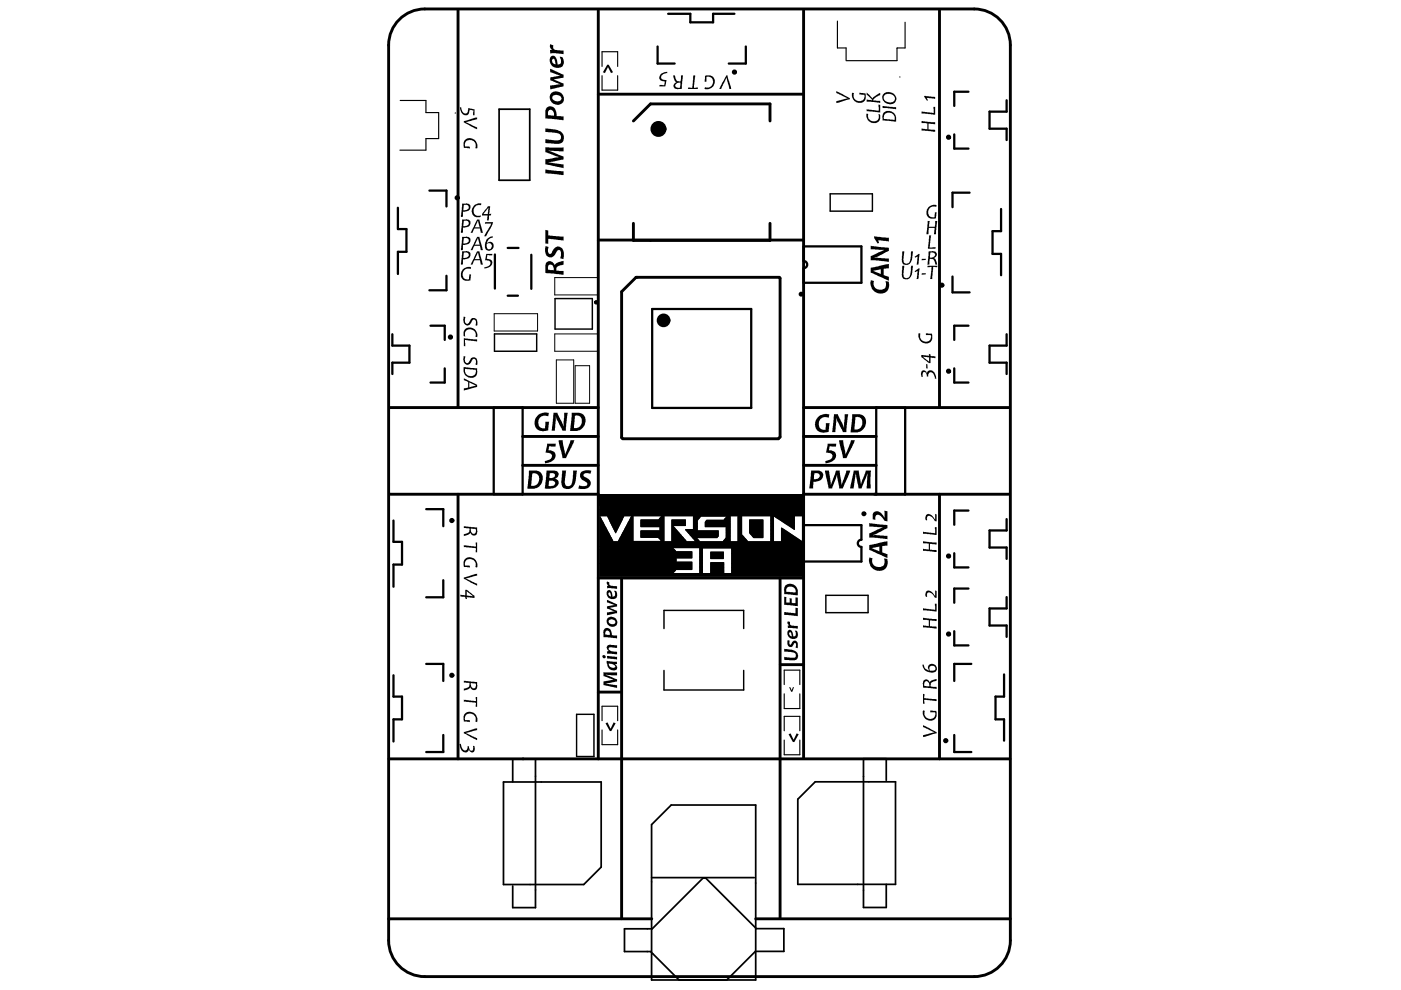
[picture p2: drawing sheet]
<svg xmlns="http://www.w3.org/2000/svg" width="297mm" height="210mm" viewBox="0 0 297 210" stroke-linecap="round" stroke-linejoin="round" font-family="sans-serif">
<g fill="none" stroke="#000" stroke-width=".61">
<path d="M84.3 4.5a7.6 7.6 0 0 1 5.8-2.6h116.4a7.7 7.7 0 0 1 7.7 7.7v189.8a7.7 7.7 0 0 1-7.7 7.7h-116.4a7.7 7.7 0 0 1-7.7-7.7v-189.8a7.6 7.6 0 0 1 1.9-5.1zM97.1 2.2v84.2M126.8 2.2v158.7M126.8 20h43.6M170.4 2.2v158.6M199.2 2.2v84.2M134.3 25.7l3.6-3.7h25.4v3.7M126.8 50.9h43.6M134.3 47.4v3.6h29v-3.6M126.3 64.1l.1-.2 .2 .2-.2 .2-.1-.1M131.8 61.9l3.1-3.1h30.3l.2 .2v33.7l-.4 .3h-33l-.2-.2zM82.7 86.4h44.1"/>
<path d="M110.8 98.7h16M110.8 92.5h16M170.4 98.7h15.4M170.4 86.4h43.5M170.4 92.5h15.4M82.7 104.8h44.1M97.1 104.8v56.1M170.4 104.8h43.5M199.2 104.8v56.1M126.8 122.5h43.6M131.8 122.5v72.3M165.4 122.5v72.2"/>
<path d="M126.8 146.7h5M165.5 140.9h4.9M82.5 160.9h131.6M82.4 194.8h55.8M160.2 194.8h54"/>
<circle cx="155.7" cy="15.3" r=".24"/>
<circle cx="201.1" cy="29.1" r=".24"/>
<circle cx="96.9" cy="41.9" r=".24"/>
<circle cx="95.5" cy="71.5" r=".24"/>
<circle cx="169.9" cy="62.4" r=".22"/>
<circle cx="199.7" cy="60.5" r=".24"/>
<circle cx="201.1" cy="78.7" r=".24"/>
<circle cx="95.8" cy="110.4" r=".24"/>
<circle cx="183.2" cy="108.9" r=".22"/>
<circle cx="201.1" cy="117.9" r=".24"/>
<circle cx="201.1" cy="134.4" r=".24"/>
<circle cx="95.8" cy="143.2" r=".24"/>
<circle cx="200.5" cy="157" r=".24"/>
</g>
<g fill="none" stroke="#000" stroke-width=".48">
<path d="M139.4 9.9v3.6h3.6M141.7 2.9h4.7v1.8h4.8v-1.8h4.5M158.1 9.9v3.6h-3.6M205.3 19.5h-3v3M202.3 28.5v3h3M213.4 21.3v2.4h-3.6v3.6h3.6v2.4M84.4 44v4.6h1.8v4.8h-1.8v4.7M91 40.4h3.7v3.4M94.7 58.5v3h-3.7M104.9 54v7.2M107.6 52.6h2.3M112.6 54v7.2"/>
<path d="M170.4 52.2h12.2v7.8h-12.2v-3.1a.77 .77 0 0 0 .7-.8 .77 .77 0 0 0-.7-.8zM202 58.6v3.4h3.6M205.6 40.9h-3.6v3M212.2 44.3v4.7h-1.8v4.8h1.8v4.6M83.2 70.9v2.4h3.6v3.6h-3.6v2.4M91.3 69.1h3v3M94.3 78.1v3h-3M107.6 62.7h2.2M138.3 65.5h21v21h-21zM202.3 78.1v3h3M205.3 69.1h-3v3M213.4 70.9v2.4h-3.6v3.6h3.6v2.4"/>
<path d="M104.7 86.4h6.1v18.4h-6.1zM185.8 86.4h6.1v18.4h-6.1zM83.4 110.4v4.5h1.8v4.8h-1.8v4.7M90.4 108h3.6v3.6M170.4 111.3h12.2v3.1a.77 .77 0 0 0-.7 .8 .77 .77 0 0 0 .7 .8v3.1h-12.2zM202.3 117.3v3h3M205.3 108.3h-3v3M213.4 110.1v2.4h-3.6v3.6h3.6v2.4M94 123v3.6h-3.6M202.3 133.8v3h3M205.3 124.8h-3v3M213.4 126.6v2.4h-3.6v3.6h3.6v2.4"/>
<path d="M83.4 143.2v4.5h1.8v4.8h-1.8v4.7M90.4 140.8h3.6v3.6M94 155.8v3.6h-3.6M202.3 155.8v3.6h3.6M205.9 140.8h-3.6v3.6M212.9 143v4.7h-1.8v4.8h1.8v4.5"/>
</g>
<g fill="none" stroke="#000" stroke-width=".24">
<path d="M127.6 16v3.1h3.4v-3.1M127.6 14.1v-3.1h3.4v3.1M177.5 4.5v5.7h1.9v2.5M190.8 16.3v.1M191.9 4.7v5.5h-1.7v2.7h-10.8M84.9 21.3h5.4v2.6h2.7v5.5h-2.7v2.4h-5.5M96.6 23.9l-.1 .1M127.6 154.8v3.1h3.4v-3.1M127.6 152.8v-3.1h3.4v3.1M166.3 145.1v-3h3.3v3M166.3 147.1v3.1h3.3v-3.1M166.3 154.9v-3h3.3v3"/>
<path d="M166.3 156.9v3.1h3.3v-3.1"/>
</g>
<g fill="none" stroke="#000" stroke-width=".21">
<path d="M117.6 58.9h9.2v3.6h-9.2zM104.8 66.5h9.2v3.7h-9.2zM117.6 70.8h9.2v3.7h-9.2zM118 76.3h3.6v9.2h-3.6zM121.9 77.5h3.1v8h-3.1zM127.2 113h1.9M127.2 112.9h1.8M127.2 112.8h1.7M127.2 112.7h1.7M127.2 112.6h1.6M127.2 112.5h1.6M127.2 112.5h1.5"/>
<path d="M127.2 112.4h1.5M127.2 112.3h1.5M127.2 112.2h1.4M127.2 112.1h1.4M127.2 112.1h1.3M127.2 112h1.3M127.2 111.9h1.3M127.2 111.8h1.2M127.2 111.7h1.2M127.2 111.6h1.1M127.2 111.5h1M127.2 111.4h1"/>
<path d="M127.2 111.3h1M127.2 111.2h.9M127.2 111.1h.8M127.2 111h.8M127.2 110.9h.8M127.2 110.9h.7M127.2 110.8h.7M127.2 110.7h.6M127.2 110.6h.6M127.2 110.5h.5M127.2 110.4h.4M127.2 110.3h.4"/>
<path d="M127.2 110.2h.4M127.2 110.2h.3M127.2 110.1h.3M127.2 110h.3M127.2 109.9h.2M127.2 109.8h.2M127.2 109.8h.1M127.2 109.7h.1M127.2 109.6h.1M127.2 109.5h.1M127.2 114.8h2.8M127.2 114.7h2.8"/>
<path d="M127.2 114.7h2.7M127.2 114.6h2.7M127.2 114.5h2.6M127.2 114.4h2.6M127.2 114.3h2.6M127.2 114.3h2.5M127.2 114.2h2.5M127.2 114.1h2.4M127.2 114h2.4M127.2 113.9h2.4M127.2 113.9h2.3M127.2 113.8h2.3"/>
<path d="M127.2 113.7h2.2M127.2 113.6h2.2M127.2 113.6h2.1M127.2 113.5h2.1M127.2 113.4h2.1M127.2 113.3h2M127.2 113.2h2M127.2 113.2h1.9M127.2 113.1h1.9M127.2 120h19.5M127.2 119.9h19.5M127.2 119.8h19.5"/>
<path d="M127.2 119.7h19.5M127.2 119.6h19.5M127.2 119.5h19.5M127.2 119.4h19.5M127.2 119.3h19.5M127.2 119.2h19.5M127.2 119.1h16.2M127.2 119h16.2M127.2 118.9h16.2M127.2 118.8h16.2M127.2 118.7h16.2M127.2 118.6h16.2"/>
<path d="M127.2 118.5h16.2M127.2 118.4h16.2M127.2 118.3h19.5M127.2 118.2h19.5M127.2 118.1h19.5M127.2 118h19.5M127.2 117.9h19.5M127.2 117.8h19.5M127.2 117.7h19.5M127.2 117.6h19.5M127.2 117.5h19.5M127.2 117.4h19.5"/>
<path d="M127.2 117.3h19.5M127.2 117.2h19.5M127.2 117.1h19.5M127.2 117h19.5M127.2 116.9h16.1M127.2 116.8h16M127.2 116.6h15.9M127.2 116.6h15.8M127.2 116.5h15.8M127.2 116.5h15.7M127.2 116.4h15.6M127.2 116.3h15.6"/>
<path d="M127.2 116.3h15.5M127.2 116.7h16M127.2 116.2h15.4M127.2 116.1h43.2M127.2 116h43.2M127.2 115.9h43.2M127.2 115.8h43.2M127.2 115.7h43.2M127.2 115.6h43.2M127.2 115.5h43.2M127.2 115.4h43.2M127.2 115.3h43.2"/>
<path d="M127.2 115.2h43.2M127.2 115.1h43.2M127.2 115h43.2M127.2 114.9h43.2M127.2 114.8h43.2M127.2 109.4h43.2M127.2 109.3h43.2M127.2 109.2h43.2M127.2 109.1h43.2M127.2 109h43.2M127.2 108.9h43.2M127.2 108.8h43.2"/>
<path d="M127.2 108.7h43.2M127.2 108.6h43.2M127.2 108.5h43.2M127.2 108.4h43.2M127.2 108.3h43.2M127.2 108.2h43.2M127.2 108.1h43.2M127.2 108h43.2M127.2 107.9h43.2M127.2 107.8h43.2M127.2 107.7h43.2M127.2 107.6h43.2"/>
<path d="M127.2 107.5h43.2M127.2 107.4h43.2M127.2 107.3h43.2M127.2 107.2h43.2M127.2 107.1h43.2M127.2 107h43.2M127.2 106.9h43.2M127.2 106.8h43.2M127.2 106.7h43.2M128.8 109.4h3.5M128.8 109.6h3.4M128.8 109.5h3.4"/>
<path d="M128.9 109.7h3.3M128.9 109.6h3.3M129 109.8h3.1M129 110h3M129 109.9h3M129.1 110.1h2.9M129.1 110h2.9M129.2 110.2h2.7M129.2 110.2h2.8M129.2 110.3h2.6M129.2 110.3h2.7M129.3 110.5h2.5"/>
<path d="M129.3 110.4h2.5M129.4 110.7h2.3M129.4 110.6h2.3M129.4 110.8h2.2M129.4 110.7h2.2M129.5 110.9h2.1M129.6 111.1h1.9M129.6 111h1.9M129.6 111.2h1.8M129.6 111.1h1.8M129.7 111.3h1.7M129.7 111.2h1.7"/>
<path d="M129.8 111.4h1.5M129.8 111.6h1.5M129.8 111.5h1.5M129.9 111.7h1.3M129.9 111.6h1.3M129.9 111.8h1.2M130 112h1.1M130 111.9h1.1M130.1 112.1h.9M130.1 112h.9M130.1 112.2h.8M130.1 112.1h.8"/>
<path d="M130.2 112.3h.7M130.3 112.5h.5M130.3 112.4h.5M130.3 112.6h.4M130.3 112.5h.4M130.4 112.7h.3M130.5 112.9h.1M130.5 112.8h.1M130.5 113h.1M131.1 114.8h9.1M131.1 114.7h3.1M131.2 114.7h3"/>
<path d="M131.2 114.6h3M131.2 114.5h3M131.3 114.4h2.9M131.3 114.3h2.9M131.4 114.3h2.8M131.4 114.2h2.8M131.4 114.1h2.8M131.5 114h2.7M131.5 113.9h2.7M131.6 113.9h2.6M131.6 113.8h2.6M131.7 113.7h2.5"/>
<path d="M131.7 113.6h2.5M131.7 113.5h2.5M131.8 113.4h2.4M131.9 113.3h2.3M131.9 113.2h2.3M131.9 113.1h2.3M132 113h2.2M132.1 112.9h2.1M132.1 112.8h2.1M132.2 112.7h2M132.3 112.6h1.9M132.3 112.5h1.9"/>
<path d="M132.3 112.4h1.9M132.4 112.3h1.8M132.5 112.2h1.7M132.5 112.1h1.7M132.5 112h1.7M132.6 112h1.6M132.6 111.9h1.6M132.6 111.8h1.6M132.7 111.7h1.5M132.8 111.6h1.4M132.8 111.5h1.4M132.8 111.4h1.4"/>
<path d="M132.9 111.4h1.3M132.9 111.3h1.3M133 111.2h1.2M133 111.1h1.2M133.1 111h1.1M133.1 110.9h1.1M133.2 110.9h1M133.2 110.8h1M133.2 110.7h1M133.3 110.6h.9M133.4 110.5h.8M133.4 110.4h.8"/>
<path d="M133.4 110.3h.8M133.5 110.3h.7M133.5 110.2h.7M133.5 110.1h.7M133.6 110h.6M133.7 109.9h.5M133.7 109.8h.5M133.7 109.7h.5M133.8 109.6h.4M133.9 109.5h.3M133.9 109.4h.3M135.9 113h4.9"/>
<path d="M135.9 112.9h4.9M135.9 112.8h4.9M135.9 112.7h4.9M135.9 112.6h4.9M135.9 112.5h4.9M135.9 111.7h4.9M135.9 111.6h4.9M135.9 111.5h4.9M135.9 111.4h4.9M135.9 111.3h4.9M135.9 111.2h4.9M135.9 111.1h4.9"/>
<path d="M135.9 111h4.9M135.9 110.9h4.9M135.9 110.8h4.9M135.9 110.7h4.9M135.9 110.6h4.9M135.9 110.5h4.9M135.9 110.4h4.9M135.9 110.3h4.9M135.9 110.2h4.9M135.9 113.9h4.9M135.9 113.8h4.9M135.9 113.7h4.9"/>
<path d="M135.9 113.6h4.9M135.9 113.5h4.9M135.9 113.4h4.9M135.9 113.3h4.9M135.9 113.2h4.9M135.9 113.1h4.9M139.6 114h1.2M139.7 110.2h1.1M139.7 114.1h1.1M139.7 110.1h1.1M139.8 110h1M139.8 114.2h1"/>
<path d="M139.9 109.9h.9M139.9 114.3h.9M139.9 112.5h.9M139.9 112.4h.9M139.9 112.3h.9M139.9 112.2h.9M139.9 112.1h.9M139.9 112h.9M139.9 111.9h.9M139.9 111.8h.9M139.9 109.8h.9M140 109.8h.8"/>
<path d="M140 114.4h.8M140.1 109.7h.7M140.1 114.5h.7M140.1 109.6h.7M140.1 114.6h.7M140.2 109.6h.6M140.2 109.5h.6M140.2 114.7h.6M140.3 109.4h.5M140.3 114.8h.5M142.4 113h1.6M142.4 112.9h1.5"/>
<path d="M142.4 112.8h1.4M142.4 112.7h1.3M142.4 112.6h1.2M142.4 112.5h1.1M142.4 112.4h1.1M142.4 112.3h1M142.4 112.2h.9M142.4 112.1h.8M142.4 112h.7M142.4 111.9h.6M142.4 111.8h.5M142.4 111.7h.4"/>
<path d="M142.4 111.6h.4M142.4 111.6h.3M142.4 111.5h.2M142.4 111.4h3M142.4 111.3h3M142.4 111.2h3M142.4 111.1h3M142.4 111h3M142.4 110.9h3M142.4 110.8h3M142.4 110.7h3M142.4 110.6h3"/>
<path d="M142.4 110.5h3M142.4 110.4h3M142.4 110.3h3M142.4 110.2h3M142.4 114.8h3.1M142.4 114.7h3.1M142.4 114.7h3M142.4 114.6h3M142.4 114.5h3M142.4 114.5h2.9M142.4 114.4h2.8M142.4 114.3h2.8"/>
<path d="M142.4 114.3h2.7M142.4 114.2h2.6M142.4 114.1h2.6M142.4 114.1h2.5M142.4 114h2.5M142.4 113.9h2.4M142.4 113.8h2.3M142.4 113.8h2.2M142.4 113.7h2.2M142.4 113.6h2.1M142.4 113.6h2M142.4 113.5h2"/>
<path d="M142.4 113.4h2M142.4 113.4h1.9M142.4 113.3h1.9M142.4 113.2h1.8M142.4 113.2h1.7M142.4 113.1h1.7M142.4 111.8h.6M145.3 112.3h2.6M145.4 112.4h2.5M145.4 112.3h2.5M145.5 112.5h2.4M145.5 112.5h6.8"/>
<path d="M145.6 112.6h6.7M145.7 112.7h6.6M145.8 112.8h6.5M145.8 112.9h6.5M145.9 113h6.4M146 113h6.3M146 113.1h6.3M146.1 113.2h6.2M146.2 113.2h6.1M146.2 113.3h6.1M146.3 113.4h6M146.4 113.5h5.9"/>
<path d="M146.4 113.6h5.9M146.5 113.6h5.8M146.6 113.7h5.7M146.6 113.8h5.6M146.7 113.8h5.5M146.7 113.9h5.3M146.7 113.9h5.4M146.8 114h5.2M146.9 114.1h.8M146.9 114.1h.9M147 112.2h.9M147 112.1h.9"/>
<path d="M147 112h.9M147 111.9h.9M147 111.8h.9M147 111.7h.9M147 111.6h.9M147 111.5h.9M147 111.4h.9M147 111.3h.9M147 111.2h.9M147 111.1h.9M147 111h.9M147 110.9h.9"/>
<path d="M147 110.8h.9M147 110.7h.9M147 110.6h.9M147 110.5h.9M147 110.4h.9M147 110.3h.9M147 110.2h1M147 110.1h1.1M147 110h1.1M147 110h1.2M147 109.9h1.2M147 109.8h1.3"/>
<path d="M147 109.8h1.4M147 109.7h1.4M147 109.6h1.4M147 109.6h1.5M147 109.5h1.6M147 109.4h7M147 114.2h.8M147.1 114.3h.8M147.2 114.5h.9M147.2 114.4h.8M147.3 114.5h.8M147.3 114.6h.9"/>
<path d="M147.4 114.7h.8M147.5 114.7h.7M147.5 114.8h.8M148.4 120h.6M148.4 119.9h.6M148.4 119.8h.6M148.4 119.7h.6M148.4 119.6h.6M148.4 119.5h.6M148.4 119.4h.6M148.4 119.3h.6M148.4 119.2h.6"/>
<path d="M148.4 119.1h.6M148.4 119h.6M148.4 118.9h.6M148.4 118.8h.6M148.4 118.7h.6M148.4 118.6h.6M148.4 118.5h.6M148.4 118.4h.6M148.4 118.3h.6M148.4 118.2h.6M148.4 118.1h.6M148.4 118h.6"/>
<path d="M148.4 117.9h.6M148.4 117.8h.6M148.4 117.7h.6M148.4 117.6h.6M148.4 117.5h.6M148.4 117.4h.6M148.4 117.3h.6M148.4 117.2h.6M148.4 117.1h.6M148.4 117h.6M148.4 116.9h.6M148.4 116.8h.6"/>
<path d="M148.4 116.6h.6M148.4 116.5h.6M148.4 116.4h.6M148.4 116.3h.6M148.4 116.7h.6M148.4 116.2h22M149.5 111.7h5.3M149.5 111.6h5.3M149.5 111.5h5.3M149.5 111.4h5.3M149.5 111.3h5.3M149.5 111.2h5.3"/>
<path d="M149.5 111.1h5.3M149.5 111h5.3M149.5 110.9h5.3M149.5 110.8h5.3M149.5 110.7h5.3M149.6 110.6h5.2M149.6 110.5h5.2M149.7 110.5h5.1M149.7 110.4h5.1M149.8 110.3h5M150.7 120h2.8M150.7 119.9h2.8"/>
<path d="M150.7 119.8h2.8M150.7 119.7h2.8M150.7 119.6h2.8M150.7 119.5h2.8M150.7 119.4h2.8M150.7 119.3h2.8M150.7 118.4h2.7M150.7 118.3h2.7M150.7 118.2h2.7M150.7 118.1h2.7M150.7 118h2.7M150.7 117.9h2.7"/>
<path d="M150.7 117.8h2.7M150.7 117.7h2.7M150.7 117.6h2.7M150.7 117.5h2.7M150.7 117.4h2.7M150.7 117.3h2.7M150.7 117.2h2.7M150.7 117.1h2.7M150.7 117h2.7M153.3 114.8h1.5M153.4 114.7h1.4M153.4 114.6h1.4"/>
<path d="M153.5 110.2h1.3M153.5 114.5h1.3M153.6 110.2h1.2M153.6 114.5h1.2M153.6 110.1h1.2M153.6 110h1.2M153.6 114.4h1.2M153.7 110h1.1M153.7 114.3h1.1M153.8 109.9h1M153.8 114.3h1M153.8 114.2h1"/>
<path d="M153.8 109.8h1M153.8 114.1h1M153.9 109.8h.9M153.9 114.1h.9M154 113h.8M154 112.9h.8M154 112.8h.8M154 112.7h.8M154 112.6h.8M154 112.5h.8M154 112.4h.8M154 112.3h.8"/>
<path d="M154 112.2h.8M154 112.1h.8M154 112h.8M154 111.9h.8M154 111.8h.8M154 109.7h.8M154 114h.8M154 113.9h.8M154 113.8h.8M154 113.7h.8M154 113.6h.8M154 113.5h.8"/>
<path d="M154 113.4h.8M154 113.3h.8M154 113.2h.8M154 113.1h.8M154 109.6h.8M154.1 109.5h.7M154.1 109.4h.7M155.1 120h15.3M155.1 119.9h15.3M155.1 119.8h15.3M155.1 119.7h15.3M155.1 119.6h15.3"/>
<path d="M155.1 119.5h15.3M155.1 119.4h15.3M155.1 119.3h15.3M155.1 119.2h15.3M155.1 119.1h15.3M155.1 119h15.3M155.1 118.9h15.3M155.1 118.8h15.3M155.1 118.7h15.3M155.1 118.6h15.3M155.1 118.5h15.3M155.1 118.4h15.3"/>
<path d="M155.1 118.3h15.3M155.1 118.2h15.3M155.1 118.1h15.3M155.1 118h15.3M155.1 117.9h15.3M155.1 117.8h15.3M155.1 117.7h15.3M155.1 117.6h15.3M155.1 117.5h15.3M155.1 117.4h15.3M155.1 117.3h15.3M155.1 117.2h15.3"/>
<path d="M155.1 117.1h15.3M155.1 117h15.3M155.1 116.9h15.3M155.1 116.8h15.3M155.1 116.6h15.3M155.1 116.5h15.3M155.1 116.4h15.3M155.1 116.3h15.3M155.1 116.7h15.3M156.5 113h.8M156.5 112.9h.8M156.5 112.8h.8"/>
<path d="M156.5 112.7h.8M156.5 112.6h.8M156.5 112.5h.8M156.5 112.4h.8M156.5 112.3h.8M156.5 112.2h.8M156.5 112.1h.8M156.5 112h.8M156.5 111.9h.8M156.5 111.8h.8M156.5 111.7h.8M156.5 111.6h.8"/>
<path d="M156.5 111.5h.8M156.5 111.4h.8M156.5 111.3h.8M156.5 111.2h.8M156.5 111.1h.8M156.5 111h.8M156.5 110.9h.8M156.5 110.8h.8M156.5 110.7h.8M156.5 110.6h.8M156.5 110.5h.8M156.5 110.4h.8"/>
<path d="M156.5 110.3h.8M156.5 110.2h.8M156.5 110.1h.8M156.5 110h.8M156.5 109.9h.8M156.5 109.8h.8M156.5 109.7h.8M156.5 109.6h.8M156.5 109.5h.8M156.5 109.4h.8M156.5 114.8h2M156.5 114.7h2"/>
<path d="M156.5 114.7h1.9M156.5 114.6h1.9M156.5 114.5h1.8M156.5 114.5h1.7M156.5 114.4h1.7M156.5 114.3h1.7M156.5 114.3h1.6M156.5 114.2h1.5M156.5 114.1h1.5M156.5 114.1h1.4M156.5 114h1.3M156.5 113.9h1.3"/>
<path d="M156.5 113.9h1.2M156.5 113.8h1.2M156.5 113.8h1.1M156.5 113.7h1.1M156.5 113.6h1M156.5 113.5h.9M156.5 113.4h.8M156.5 113.3h.8M156.5 113.2h.8M156.5 113.1h.8M158.9 113h2.9M158.9 112.9h2.9"/>
<path d="M158.9 112.8h2.9M158.9 112.7h2.9M158.9 112.6h2.9M158.9 112.5h2.9M158.9 112.4h2.9M158.9 112.3h2.9M158.9 112.2h2.9M158.9 112.1h2.9M158.9 112h2.9M158.9 111.9h2.9M158.9 111.8h2.9M158.9 111.7h2.9"/>
<path d="M158.9 111.6h2.9M158.9 111.5h2.9M158.9 111.4h2.9M158.9 111.3h2.9M158.9 111.2h2.9M158.9 111.1h2.9M158.9 111h2.9M158.9 110.9h2.9M158.9 110.8h2.9M158.9 110.7h2.9M158.9 110.6h2.9M158.9 110.5h2.9"/>
<path d="M158.9 110.4h2.9M158.9 110.3h2.9M158.9 110.2h2.9M159 113h2.8M159 113.2h2.8M159 113.1h2.8M159.1 113.2h2.7M159.2 113.3h2.6M159.2 113.4h2.6M159.3 113.4h2.5M159.4 113.5h2.4M159.4 113.6h2.4"/>
<path d="M159.5 113.7h2.3M159.5 113.6h2.3M159.6 113.8h2.2M159.7 113.9h2.1M159.8 114h2M163.4 113h.6M163.4 112.9h.6M163.4 112.8h.6M163.4 112.7h.6M163.4 112.6h.6M163.4 112.5h.6M163.4 112.4h.6"/>
<path d="M163.4 112.3h.6M163.4 112.2h.6M163.4 112.1h.6M163.4 112h.6M163.4 111.9h.6M163.4 111.8h.6M163.4 111.7h.6M163.4 111.6h.6M163.4 111.5h.6M163.4 111.4h.6M163.4 111.3h.6M163.4 111.2h.6"/>
<path d="M163.4 111.1h.6M163.4 111h.6M163.4 110.9h.6M163.4 110.8h.6M163.4 110.7h.6M163.4 110.6h.6M163.4 110.5h.6M163.4 110.4h.6M163.4 110.3h.6M163.4 110.2h.6M163.4 110.1h.6M163.4 110h.6"/>
<path d="M163.4 109.9h.6M163.4 109.8h.6M163.4 109.7h.6M163.4 109.6h.6M163.4 109.5h.6M163.4 109.4h.6M163.4 114.8h.6M163.4 114.7h.6M163.4 114.6h.6M163.4 114.5h.6M163.4 114.4h.6M163.4 114.3h.6"/>
<path d="M163.4 114.2h.6M163.4 114.1h.6M163.4 114h.6M163.4 113.9h.6M163.4 113.8h.6M163.4 113.7h.6M163.4 113.6h.6M163.4 113.5h.6M163.4 113.4h.6M163.4 113.3h.6M163.4 113.2h.6M163.4 113.1h.6"/>
<path d="M164.1 109.4h4.4M164.2 109.5h4.3M164.3 109.6h4.2M164.4 109.6h4.1M164.5 109.7h4M164.6 109.8h3.9M164.7 109.8h3.8M164.8 109.9h3.7M164.9 110h3.6M165 110h3.5M165.1 110.1h3.4M165.2 110.2h3.3"/>
<path d="M165.3 110.2h3.2M165.4 110.3h3.1M165.5 110.3h3M165.6 110.4h2.9M165.7 113h1.6M165.7 112.9h1.5M165.7 112.9h1.4M165.7 112.8h1.3M165.7 112.7h1.2M165.7 112.6h1M165.7 112.5h1M165.7 112.5h.8"/>
<path d="M165.7 112.4h.8M165.7 112.3h.6M165.7 112.2h.4M165.7 112.1h.4M165.7 112.1h.3M165.7 112h.1M165.7 110.5h2.8M165.7 114.8h4.3M165.7 114.7h4.2M165.7 114.7h4.1M165.7 114.6h4M165.7 114.5h3.9"/>
<path d="M165.7 114.4h3.7M165.7 114.3h3.7M165.7 114.3h3.5M165.7 114.2h3.5M165.7 114.1h3.3M165.7 114h3.1M165.7 113.9h3.1M165.7 113.9h3M165.7 113.8h2.9M165.7 113.8h2.8M165.7 113.7h2.7M165.7 113.6h2.6"/>
<path d="M165.7 113.6h2.5M165.7 113.5h2.4M165.7 113.4h2.3M165.7 113.4h2.2M165.7 113.3h2.1M165.7 113.2h2M165.7 113.2h1.9M165.7 113.1h1.8M165.7 113h1.7M165.8 110.5h2.7M165.9 110.6h2.6M166 110.7h2.5"/>
<path d="M166.1 110.7h2.4M166.2 110.8h2.3M166.3 110.9h2.2M166.4 110.9h2.1M166.4 111h2.1M166.6 111.1h1.9M166.8 111.2h1.7M167 111.3h1.5M167.1 111.4h1.4M167.2 111.4h1.3M167.3 111.5h1.2M167.3 111.6h1.2"/>
<path d="M167.5 111.6h1M167.5 111.7h1M167.7 111.8h.8M167.9 111.9h.6M167.9 112h.6M168.1 112h.4M168.1 112.1h.4M168.2 112.1h.3M168.3 112.2h.2M168.4 112.3h.1M170.1 113h.3M170.1 112.9h.3"/>
<path d="M170.1 112.8h.3M170.1 112.7h.3M170.1 112.6h.3M170.1 112.5h.3M170.1 112.4h.3M170.1 112.3h.3M170.1 112.2h.3M170.1 112.1h.3M170.1 112h.3M170.1 111.9h.3M170.1 111.8h.3M170.1 111.7h.3"/>
<path d="M170.1 111.6h.3M170.1 111.5h.3M170.1 111.4h.3M170.1 111.3h.3M170.1 111.2h.3M170.1 111.1h.3M170.1 111h.3M170.1 110.9h.3M170.1 110.8h.3M170.1 110.7h.3M170.1 110.6h.3M170.1 110.5h.3"/>
<path d="M170.1 110.4h.3M170.1 110.3h.3M170.1 110.2h.3M170.1 110.1h.3M170.1 110h.3M170.1 109.9h.3M170.1 109.8h.3M170.1 109.7h.3M170.1 109.6h.3M170.1 109.5h.3M170.1 109.4h.3M170.1 114.8h.3"/>
<path d="M170.1 114.7h.3M170.1 114.6h.3M170.1 114.5h.3M170.1 114.4h.3M170.1 114.3h.3M170.1 114.2h.3M170.1 114.1h.3M170.1 114h.3M170.1 113.9h.3M170.1 113.8h.3M170.1 113.7h.3M170.1 113.6h.3"/>
<path d="M170.1 113.5h.3M170.1 113.4h.3M170.1 113.3h.3M170.1 113.2h.3M170.1 113.1h.3M127.2 121.5h15.4M127.2 121.5h15.5M127.2 121.4h15.6M127.2 121.3h15.6M127.2 121.3h15.7M127.2 121.2h15.8M127.2 121.1h15.8"/>
<path d="M127.2 121.1h15.9M127.2 121h16M127.2 120.9h16M127.2 120.8h16.1M127.2 120.8h19.5M127.2 120.7h19.5M127.2 120.6h19.5M127.2 120.5h19.5M127.2 120.4h19.5M127.2 120.3h19.5M127.2 120.2h19.5M127.2 120.1h19.5"/>
<path d="M127.2 122.2h43.2M127.2 122.1h43.2M127.2 122h43.2M127.2 121.9h43.2M127.2 121.8h43.2M127.2 121.7h43.2M127.2 121.6h43.2M148.4 121.5h.6M148.4 121.4h.6M148.4 121.3h.6M148.4 121.2h.6M148.4 121.1h.6"/>
<path d="M148.4 121h.6M148.4 120.9h.6M148.4 120.8h.6M148.4 120.7h.6M148.4 120.6h.6M148.4 120.5h.6M148.4 120.4h.6M148.4 120.3h.6M148.4 120.2h.6M148.4 120.1h.6M150.7 121.5h2.8M150.7 121.4h2.8"/>
<path d="M150.7 121.3h2.8M150.7 121.2h2.8M150.7 121.1h2.8M150.7 121h2.8M150.7 120.9h2.8M150.7 120.8h2.8M150.7 120.7h2.8M150.7 120.6h2.8M150.7 120.5h2.8M150.7 120.4h2.8M150.7 120.3h2.8M150.7 120.2h2.8"/>
<path d="M150.7 120.1h2.8M155.1 121.5h15.3M155.1 121.4h15.3M155.1 121.3h15.3M155.1 121.2h15.3M155.1 121.1h15.3M155.1 121h15.3M155.1 120.9h15.3M155.1 120.8h15.3M155.1 120.7h15.3M155.1 120.6h15.3M155.1 120.5h15.3"/>
<path d="M155.1 120.4h15.3M155.1 120.3h15.3M155.1 120.2h15.3M155.1 120.1h15.3"/>
</g>
<path d="M105.8 23.2h6.5v15h-6.5zM106.7 165.8h20.8v18.1l-3.7 3.6h-17.1zM108.7 165.8v-4.9h4.8v31.5h-4.8v-4.6M138.1 174.8l4.2-4.1h17.9v37.1h-22.1zM169.2 169.5l3.6-3.7h17.1v21.7h-20.7zM187.9 165.5v-4.6h-4.8v31.5h4.8v-4.9M138.1 186.1h21.8M144 207.8l-6.1-6h-5.5v-4.9h5.9l10.7-10.7h.6l10.8 10.7h5.8v4.8h-6l-6.1 6.1" fill="none" stroke="#000" stroke-width=".37"/>
<path d="M176 41.1h9v3.7h-9zM104.8 70.8h9v3.7h-9zM117.7 63.3h7.9v6.5h-7.9zM140.8 133.3v-3.9h16.9v3.9M175.1 126.2h8.9v3.7h-8.9zM122.2 151.5h3.7v8.9h-3.7zM140.8 142.1v4.2h16.9v-4.2" fill="none" stroke="#000" stroke-width=".31"/>
<path d="M126.8 104.8h43.6v2.4h-43.6z" fill-rule="evenodd" fill="#000"/>
<g fill="#000">
<path d="M116.6 14.6l2.9 1.2v.7l-2 .3 2 .9v.6l-2.8 .6-.1-.8 2.2-.2-2.1-.9v-.6l2.1-.4-2.1-.7zM116.6 9.4l.7 .2a.72 .72 0 0 0 .1 .8 .72 .72 0 0 0 .8 .3h1.3v.8l-1.7-.2h-1.1l-.1-.7h.4a1.15 1.15 0 0 1-.4-1.2zM128.7 13.7h.4l.9 1.6-.5 .2-.6-1.2-.6 1.2-.5-.2zM140 15.9l.8-.6 .6-.1 .1 .3a1.18 1.18 0 0 0-1.3 1v.1a1.01 1.01 0 0 0 1.1 .4l-.2 1.3h-1.3v-.3h.4a.5 .5 0 0 0 .6 0 .5 .5 0 0 0 0-.7 .84 .84 0 0 1-.9-.4 .84 .84 0 0 1 .1-1zM147 16h.4l-.3 2.6h.9l-.1 .3h-2v-.3h.2a.51 .51 0 0 0 .6-.1 .51 .51 0 0 0 .1-.6zM149.5 16h.5a1.42 1.42 0 0 1 1.5 1.1 1.42 1.42 0 0 1-.9 1.6l-.5 .2h-.8l.3-.4a1.17 1.17 0 0 0 1.5-.9 1.17 1.17 0 0 0-1.1-1.4l-.2 .1v1h-.5zM153.9 16h.4l.7 2.9h-.4l-.5-2.4-1.2 2.4h-.4zM177.3 19.4l2.9 1.4v.3l-2.9 .8v-.5l2.4-.5-2.4-1.2zM180.7 19.7h.3v.3a1.21 1.21 0 0 0 .5 1.2 1.21 1.21 0 0 0 1.3 .1 .98 .98 0 0 0 .4-1.2l-1-.1v-.3h.7a.52 .52 0 0 1 .5 .1 .52 .52 0 0 1 .2 .6v.3a1.38 1.38 0 0 1-1 1.1 1.38 1.38 0 0 1-1.4-.4l-.2-.1a1.83 1.83 0 0 1-.3-1.6zM183.7 19.6l1.2 1.2 1.7-1.1v.5l-1.2 .7a.23 .23 0 0 0-.3 .2 .23 .23 0 0 0 .4 .2l1.1 .1v.4l-2.9-.2v-.5l1.2 .2-1.2-1.2zM97.5 22.8l.3-.1a1.09 1.09 0 0 0 1.2 1.3l.2-.3 .1-.8 1.3 .3v1.2h-.3v-.3a.53 .53 0 0 0 0-.7 .53 .53 0 0 0-.6-.1h-.1a.92 .92 0 0 1-1.1 1.1 1.66 1.66 0 0 1-1-1.6zM98.3 25.7l2.9-.8v.4l-2.4 .6 2.4 1.1v.4l-2.9-1.4z"/>
<path d="M98.6 29.6l.4-.2a1.66 1.66 0 0 1 1.7 .4 1.66 1.66 0 0 1 .5 1.7l-.4-.1a1.19 1.19 0 0 0-.8-1.7 1.19 1.19 0 0 0-1.5 1l.1 .1a.37 .37 0 0 0 .2 .3 .37 .37 0 0 0 .4 0h.4v.4l-.6-.1a.51 .51 0 0 1-.7-.1 .51 .51 0 0 1 0-.7l.1-.7zM115.6 36l3.9 .3v.8l-3.9-.4zM115.6 31.2l.9 .1 3-.1v.9l-3.2-.2 3.2 1.3v.6l-3.2 .6 3.2 .4v.8l-3.9-.8v-1.1l2.9-.4-2.9-1zM115.6 27.2l1.1 .1a3.4 3.4 0 0 1 2.7 1.2 1.34 1.34 0 0 1-.1 1.5 1.34 1.34 0 0 1-1.4 .5l-2.3-.2v-.8l2.1 .3a.88 .88 0 0 0 1.2-.8 1.1 1.1 0 0 0-1.2-.8l-2.1-.2zM183.7 24.1l.4 .1-.1 .2a1.15 1.15 0 0 0 .5 1.1 1.15 1.15 0 0 0 1.1 .2l.4-.2 .3-.4v-.9l.3 .1v.3a1.37 1.37 0 0 1-.9 1.5 1.37 1.37 0 0 1-1.6-.6 1.69 1.69 0 0 1-.4-1.4zM183.7 23.2l2.6 .3v-1.3h.3v1.7l-2.9-.3zM187.1 22.5l2.9 .2v.5l-2.7-.3-.2-.1zM195.4 25.7l2.9 .2v.4l-1.4-.1v1.2l1.4 .2v.3l-2.9-.2v-.4l1.2 .1v-1.2l-1.2-.1zM195.4 23.6l2.6 .3-.1-1.2h.4v1.6l-2.9-.2zM195.9 20.3l2.2 .2 .2 .1v.3l-1.8-.1 .2 .5-.1 .1zM98.1 57.1l.2-.1a1.83 1.83 0 0 1 1.6-.3l-.1 .3h-.3a1.21 1.21 0 0 0-1.2 .4 1.21 1.21 0 0 0-.1 1.3 .81 .81 0 0 0 1.2 .4l.1-.9h.4l-.1 .7a.52 .52 0 0 1-.1 .5 .52 .52 0 0 1-.6 .1h-.1a1.38 1.38 0 0 1-1.3-.9 1.38 1.38 0 0 1 .4-1.5zM100.4 43.7a1.79 1.79 0 0 1 1.7-.5l-.1 .3h-.2a1.15 1.15 0 0 0-1.4 .9 1.15 1.15 0 0 0 .9 1.4l.7-.1-.1 .3-.4 .1a1.37 1.37 0 0 1-1.4-.8 1.37 1.37 0 0 1 .3-1.6z"/>
<path d="M103.1 53.8h1.3l-.1 .3h-.3a.49 .49 0 0 0-.6 0 .49 .49 0 0 0-.2 .7v.1a.91 .91 0 0 1 1.1 1 1.75 1.75 0 0 1-1.6 1.1v-.3a.95 .95 0 0 0 1.2-1.3l-.3-.2h-.8zM102.9 47.1h1.6l-.3 .9-1.1 2.1h-.4v-.1l1.5-2.6-1.4 .1zM115.6 48.8l.6 .1v.6a.37 .37 0 0 0 .5 .5l2.8 .2v.8l-3.3-.4v1.1l-.6-.1zM115.7 52.2l.6 .2a1.18 1.18 0 0 0 .2 1.4 1.14 1.14 0 0 0 .8-.9 1.22 1.22 0 0 1 1.5-.5 1.22 1.22 0 0 1 .8 1.4l-.2 1.1-.6-.1v-.2a1.05 1.05 0 0 0-.4-1.6l-.4 .3a1.35 1.35 0 0 1-1.9 1.1l-.3-.3-.2-.8zM184.6 52.1l3.9 .4v.7l-3.1 1.4 3.1 .2v.7l-2.1-.3h-1.8l.1-.9 2.8-1.3-2.9-.1zM184.7 59.4l.6 .2a1.41 1.41 0 0 0 .6 1.7 1.41 1.41 0 0 0 1.7-.2l.2-.6-.1-.9 .8 .2a1.93 1.93 0 0 1-1.4 2.5 1.93 1.93 0 0 1-2.4-1.5l-.2-.6zM185.3 50.1l3.2 .3v.8l-2.3-.2 .2 .5-.3 .1-.8-1.1zM191.3 53.3h.5l-.2 1.5a.89 .89 0 0 0 .5 1.1 1.12 1.12 0 0 0 1-1.4l.1-1.2h.4l-.1 .7a2.23 2.23 0 0 1-1.1 2.2h-.1a1.03 1.03 0 0 1-1-.4 1.03 1.03 0 0 1-.1-1.1zM191.3 56.3h.5l-.2 1.5a.89 .89 0 0 0 .5 1.2 1.12 1.12 0 0 0 1-1.4l.1-1.3h.4l-.1 .8a2.23 2.23 0 0 1-1.1 2.1h-.1a1.03 1.03 0 0 1-1-.4 1.03 1.03 0 0 1-.1-1zM193.9 54.4l1.1-.6-.3 2.3h-.4l.2-1.7-.5 .2zM193.9 57.5l1.1-.6-.3 2.3h-.4l.2-1.8-.5 .3zM195.5 54.9h.8l-.1 .2-.8 .1z"/>
<path d="M195.5 57.9h.8l-.1 .3h-.8zM197 49.9h.4l-.3 2.6 1.3-.1-.1 .3h-1.6zM196.8 44l.2-.1a1.83 1.83 0 0 1 1.6-.4l-.1 .4-.3-.1a1.21 1.21 0 0 0-1.2 .5 1.21 1.21 0 0 0-.1 1.3 .81 .81 0 0 0 1.2 .3l.1-.9h.4l-.1 .7a.52 .52 0 0 1-.1 .5 .52 .52 0 0 1-.6 .2h-.1a1.38 1.38 0 0 1-1.2-.9 1.38 1.38 0 0 1 .3-1.5zM196.7 46.9h.4l-.2 1.2h1.3l.1-1.2h.4l-.2 2.8h-.5l.1-1.4h-1.2v1.2l-.5 .2zM196.7 56.3h2.1l-.1 .4-.9-.1-.1 2.6h-.5l.3-2.6-.9 .1zM98.3 71.7l2.9 .3v.4l-1.8-.2a.56 .56 0 0 0-.8 0v1.2h-.3zM98.3 67.1l.4 .1-.1 .7a.52 .52 0 0 0 .3 .8 .52 .52 0 0 0 .7-.5 .85 .85 0 0 1 1-.8 .85 .85 0 0 1 .6 1.1v.6l-.4-.1a.74 .74 0 0 0-.4-1.3l-.4 .5a.91 .91 0 0 1-1.1 .8 .91 .91 0 0 1-.7-1.2zM98.5 69.9l.7-.4a1.58 1.58 0 0 1 2 2l-.4-.1 .1-.5a1.2 1.2 0 0 0-1.6-1l-.3 .2a.94 .94 0 0 0-.4 1.2l-.3-.1v-.8zM98.3 75.6h.4a.84 .84 0 0 0 .5 1.4l.4-.6a.83 .83 0 0 1 1.1-.6 .83 .83 0 0 1 .5 1.1v.5l-.4-.1a.67 .67 0 0 0 .2-.8 .67 .67 0 0 0-.7-.4l-.3 .4a.91 .91 0 0 1-1.1 .8 .91 .91 0 0 1-.7-1.1zM194.8 70.6l.3 .1v.3a1.25 1.25 0 0 0 1.6 1.4 1.09 1.09 0 0 0 .7-1.4h-1.1v-.3h.7a.48 .48 0 0 1 .5 .1 .48 .48 0 0 1 .2 .5 1.36 1.36 0 0 1-.8 1.4 1.36 1.36 0 0 1-1.5-.2 1.72 1.72 0 0 1-.6-1.9zM195.5 78.6a.8 .8 0 0 1 1.1 .5 .89 .89 0 0 1 .9-.6 .89 .89 0 0 1 .8 .9l.2 .9h-.3v-.1a1.06 1.06 0 0 0-1.1-1.3l-.3 .5v.5l-.3-.1a.81 .81 0 0 0-.6-1 .98 .98 0 0 0-.3 1.1h-.3v-.4zM196.4 77.2h.2l.1 .9h-.3z"/>
<path d="M113.9 88.3a2.5 2.5 0 0 1 2.5-.7l-.2 .7a1.4 1.4 0 0 0-2 1.2 1.09 1.09 0 0 0 1.4 1.3v-1.4h.8l-.2 1.9h-.1a2.22 2.22 0 0 1-2.6-.8 2.44 2.44 0 0 1 .4-2.2zM116 94.1h1.8v.6h-.9a.36 .36 0 0 0-.5 0 .36 .36 0 0 0 0 .5l-.1 .3a1.15 1.15 0 0 1 1.2 .4 1.15 1.15 0 0 1 .2 1.2 2.62 2.62 0 0 1-2.1 1.1l-.1-.5a1.28 1.28 0 0 0 1.5-1.2 1.49 1.49 0 0 0-1.4-.5zM117.3 87.5h.9l1.3 2.9 .1-2.9h.7l-.3 3.8h-.8l-1.4-3-.1 3h-.7zM118.4 93.3h.9l.5 3 1.2-3h.8l-1.8 3.8h-.8zM119.2 99.8h.8l-.1 1.4a2.09 2.09 0 0 0 .1 1.8 .92 .92 0 0 0 1-.1 .92 .92 0 0 0 .3-.9l.2-2.2h.8l-.1 .8a3.5 3.5 0 0 1-1 2.8 1.37 1.37 0 0 1-1.6 .2 1.37 1.37 0 0 1-.6-1.6zM123.2 100.1l.2-.1a2.39 2.39 0 0 1 2-.2l-.2 .6a1.16 1.16 0 0 0-1.5 .3l.3 .5a1.28 1.28 0 0 1 1.1 .8 1.28 1.28 0 0 1-.3 1.4l-.8 .3-1.3-.1h-.1l.2-.7 .2 .1a1.19 1.19 0 0 0 1.5-.3v-.1a1.45 1.45 0 0 0-1.1-.9 1.2 1.2 0 0 1-.2-1.6zM173.3 88.6a2.5 2.5 0 0 1 2.5-.7l-.1 .7a1.4 1.4 0 0 0-2.1 1.2 1.09 1.09 0 0 0 1.4 1.3l.1-1.4h.8l-.2 1.9h-.2a2.22 2.22 0 0 1-2.5-.8 2.44 2.44 0 0 1 .3-2.2zM175.5 94.1h1.8l-.1 .6h-.9a.36 .36 0 0 0-.4 0 .36 .36 0 0 0-.1 .5v.3a1.15 1.15 0 0 1 1.2 .4 1.15 1.15 0 0 1 .1 1.2 2.62 2.62 0 0 1-2.1 1.1v-.5a1.28 1.28 0 0 0 1.4-1.2 1.49 1.49 0 0 0-1.3-.5zM176.8 87.8h.9l1.3 2.9 .1-2.9h.7l-.3 3.8h-.8l-1.4-3-.2 3h-.7zM174.9 99.8h.9l.3 3 1.1-3h.8l.4 3 1.1-3h.7l-1.5 3.8h-.8l-.4-2.9-1.1 2.9h-.8zM177.9 93.3h.9l.5 3 1.1-3h.8l-1.7 3.8h-.8zM181 99.8h1.1l.4 2.8 1.1-2.8h1.1l-.1 3.8h-.9l.2-3.2-1.2 3.2h-.7l-.5-3.2-.5 3.2h-.8z"/>
<path d="M98.3 115.6l2.6 .3v-.9h.3v2.1h-.3v-.2a.51 .51 0 0 0-.1-.6 .51 .51 0 0 0-.6-.1l-1.9-.2zM184.3 110.9l3.9 .4v.7l-3.1 1.4 3.1 .2v.7l-2.1-.3h-1.8l.1-.9 2.8-1.3-2.9-.2zM184.4 118.2l.6 .2a1.41 1.41 0 0 0 .6 1.6 1.41 1.41 0 0 0 1.7-.1l.2-.6-.1-.9 .8 .2a1.93 1.93 0 0 1-1.4 2.4 1.93 1.93 0 0 1-2.4-1.4l-.2-.6zM185.2 108.6a1.6 1.6 0 0 1 2.3 1.1v-1.4l.7 .1v2.1l-.7-.1-.6-.8a.71 .71 0 0 0-.6-.5 .71 .71 0 0 0-.7 .5v.6l-.6-.1v-1.1zM195.7 114.8l2.9 .2v.4l-1.4-.1v1.2l1.4 .2v.3l-2.9-.2v-.4l1.2 .1v-1.2l-1.2-.1zM195.7 112.7l2.6 .4-.1-1.3h.4v1.6l-2.9-.2zM196.3 109.3a.95 .95 0 0 1 1.5 .3l.5 .6v-1.2l.3 .1v1.4h-.4l-.1-.2a1.48 1.48 0 0 0-1.3-.9l-.2 .2v.8l-.4-.3zM98.6 118.4l.7-.2a1.66 1.66 0 0 1 1.9 2.1l-.4-.2a1.19 1.19 0 0 0-.3-1.3 1.19 1.19 0 0 0-1.2-.2h-.2a1.1 1.1 0 0 0-.5 1.3l1 .1v.3l-.6-.1a.51 .51 0 0 1-.7-.1 .51 .51 0 0 1 0-.6l.1-.7zM98.3 122.4l2.9-.8v.5l-2.4 .5 2.3 1.1 .1 .4-2.9-1.4zM128.7 127.2l2.1 .9v.5l-1.5 .3 1.5 .6v.5l-2.1 .4v-.6l1.6-.1-1.6-.7v-.5l1.6-.2-1.6-.5zM128.7 123.3l.5 .2a.71 .71 0 0 0 .9 .8h.7v.6l-1.3-.2-.8 .1v-.6h.2v-.1l-.3-.4zM128.7 136.9l.5-.2 1.6 .1v.6l-.6-.1a.9 .9 0 0 0-1.1 .2 .8 .8 0 0 0 .9 .6l.8 .1v.6l-1.1-.2-1 .1v-.6l.4-.1a.76 .76 0 0 1-.4-1.1z"/>
<path d="M166.3 137.6l.7 .1a2.24 2.24 0 0 1 2.2 1 1.07 1.07 0 0 1-.4 1.1 1.07 1.07 0 0 1-1.1 .2l-1.4-.1v-.6l1.4 .2a.74 .74 0 0 0 1-.4 1.01 1.01 0 0 0-1.3-.9h-1.1zM166.3 126.5l.5 .1-.1 1.2h.7v-1l.5 .1v.2a.54 .54 0 0 0 0 .7 .54 .54 0 0 0 .8 0v-1.1h.5v1.8l-2.9-.3zM167 135.7l.4 .1v.8l.3 .1v-.2a.71 .71 0 0 1 .5-.6 .71 .71 0 0 1 .8 .2l.2 .3v.9l-.1 .1-.4-.2a.59 .59 0 0 0-.2-.9l-.2 .3a.71 .71 0 0 1-.9 .6 .71 .71 0 0 1-.5-1zM167 131.7l.5 .2a.72 .72 0 0 0 .9 .8h.8v.6l-1.2-.2-.9 .1-.1-.5 .2-.2-.3-.3zM166.3 129.8l2.4 .2v-1.1h.5v1.7l-2.9-.2zM195.7 131l2.9 .2v.5l-1.4-.1v1.2l1.4 .1v.4l-2.9-.3v-.4l1.2 .2v-1.3l-1.2-.1zM195.7 129l2.6 .3-.1-1.3h.4v1.7l-2.9-.3zM196.3 125.5a.95 .95 0 0 1 1.5 .4l.5 .5v-1.2l.3 .1v1.5l-.4-.1-.1-.2a1.48 1.48 0 0 0-1.3-.9l-.2 .2v.8l-.4-.3zM97.4 157.8h.3a1.2 1.2 0 0 0 .9 1.3l.4-.2 .1-.7 .3 .1a.6 .6 0 0 0 .2 .6 .6 .6 0 0 0 .6 .1l.1-.9 .3 .1a1.03 1.03 0 0 1-.4 1.3l-.5-.1-.3-.5a.88 .88 0 0 1-1 .6 .88 .88 0 0 1-.7-.8zM98.3 148.3l2.6 .3v-.8h.3v2.1h-.3v-.2a.51 .51 0 0 0-.1-.7 .51 .51 0 0 0-.6-.1l-1.9-.1zM98.6 151.2l.7-.2a1.66 1.66 0 0 1 1.9 2.1l-.4-.2a1.19 1.19 0 0 0-.3-1.3 1.19 1.19 0 0 0-1.2-.3l-.2 .1a1.1 1.1 0 0 0-.5 1.3h1v.4l-.6-.1a.51 .51 0 0 1-.7-.1 .51 .51 0 0 1 0-.6l.1-.8zM98.3 155.2l2.9-.8v.4l-2.4 .6 2.3 1.1 .1 .4-2.9-1.4z"/>
<path d="M128 142.5l2.8 .1v.6l-2.4-.1 2.4 .9-.1 .5-2.3 .5 2.4 .3v.6l-2.8-.6v-.8l2.1-.4-2.1-.7zM128.4 153.4l.4-.2 .6 1.3 .7-1.3 .4 .2-.9 1.6h-.3zM167.3 145.7h.3l.3 .7 .2-.7h.3l-.4 1h-.3zM167.2 155.7l.4-.2 .6 1.3 .7-1.3 .4 .2-.9 1.6h-.3zM195.7 153.8l2.9 1.4v.3l-2.9 .8v-.4l2.4-.6-2.4-1.2zM195.7 150.6l.4 .2a1.17 1.17 0 0 0 .8 1.6 1.17 1.17 0 0 0 1.4-1.1v-.3h-1.1v-.4l.7 .1a.51 .51 0 0 1 .6 .1 .51 .51 0 0 1 .1 .7 1.35 1.35 0 0 1-.8 1.2 1.35 1.35 0 0 1-1.5-.2 1.71 1.71 0 0 1-.6-1.9zM195.7 147.1l.3 .1v.2a.51 .51 0 0 0 0 .6 .51 .51 0 0 0 .7 .1l1.9 .2v.3l-2.7-.2 .1 .8h-.3z"/>
<path d="M116.7 12.1a.8 .8 0 0 1 .9-.2 .8 .8 0 0 1 .5 .8v.2a.5 .5 0 0 0 .3 .8 .72 .72 0 0 0 .6-.5 .72 .72 0 0 0-.2-.8l-.1-.4 .5 .2a1.34 1.34 0 0 1 .1 1.7 1.34 1.34 0 0 1-1.7 .4 1.55 1.55 0 0 1-.9-2.2zM117.1 12.6a.7 .7 0 0 0 .7 1l-.1-.7a.31 .31 0 0 0-.2-.4 .31 .31 0 0 0-.4 .1z"/>
<path d="M116.8 19.8a1.56 1.56 0 0 1 2.2-.1 1.56 1.56 0 0 1 .1 2.3 1.61 1.61 0 0 1-2-.2 1.61 1.61 0 0 1-.3-2zM117.2 20.3a.91 .91 0 0 0 .3 1 .91 .91 0 0 0 1 .1 .62 .62 0 0 0 .5-.7 .62 .62 0 0 0-.7-.5l-.5-.1z"/>
<path d="M142.7 16h.4l.1 .4a.8 .8 0 0 0 1.1 .8l.1-1.2h.4l-.2 2.7-.1 .2h-.6a.76 .76 0 0 1-.9-.2 .76 .76 0 0 1-.1-.9l.5-.4a1.52 1.52 0 0 1-.7-1.4zM143.3 17.8a.54 .54 0 0 0 .1 .8 .54 .54 0 0 0 .8-.2l.1-.6a.29 .29 0 0 0-.2-.3 .29 .29 0 0 0-.3 .1z"/>
<path d="M187.4 19.8l.7-.3a1.47 1.47 0 0 1 1.6 .6 1.47 1.47 0 0 1 0 1.7l-.6 .2a1.5 1.5 0 0 1-1.6-.3 1.5 1.5 0 0 1-.3-1.7zM187.5 20.2a.99 .99 0 0 0 .8 1.5 .93 .93 0 0 0 1-.1 .93 .93 0 0 0 .4-.9l-.4-.6-.3-.1a1.58 1.58 0 0 0-1.5 .2z"/>
<path d="M115.9 22.8a1.31 1.31 0 0 1 1.4 0 1.31 1.31 0 0 1 .7 1.2l.1 .6 1.4 .1v.8l-3.9-.4v-1.7zM116.4 23.4l-.2 .2a.57 .57 0 0 0 0 .7 .57 .57 0 0 0 .7 .2l.6 .1a.93 .93 0 0 0-1.1-1.3z"/>
<path d="M187.3 23.9l.7-.4a1.69 1.69 0 0 1 1.9 2.3l-2.8-.3v-.8zM187.6 24.2l-.2 .7a.49 .49 0 0 0 .6 .4l1.7 .1a1.24 1.24 0 0 0-.6-1.4 1.24 1.24 0 0 0-1.5 .2z"/>
<path d="M98 53.3h.5a.88 .88 0 0 1 1 .1 .88 .88 0 0 1 .2 1 1.6 1.6 0 0 1-1.5 .6l-.1 1.1h-.4zM98.3 53.6l-.1 1.1a.89 .89 0 0 0 1.2-.8l-.4-.4z"/>
<path d="M98 50.2h.5a.88 .88 0 0 1 1 .2 .88 .88 0 0 1 .2 .9 1.6 1.6 0 0 1-1.5 .6l-.1 1.1h-.4zM98.3 50.5l-.1 1.1a.89 .89 0 0 0 1.2-.8l-.4-.3z"/>
<path d="M98 46.5h.5a.88 .88 0 0 1 1 .2 .88 .88 0 0 1 .2 .9 1.6 1.6 0 0 1-1.5 .7l-.1 1.1h-.4zM98.3 46.9l-.1 1.1a.89 .89 0 0 0 1.2-.8l-.4-.4z"/>
<path d="M98 43.2h.5a.88 .88 0 0 1 1 .1 .88 .88 0 0 1 .2 1 1.6 1.6 0 0 1-1.5 .6l-.1 1.1h-.4zM98.3 43.5l-.1 1.1a.89 .89 0 0 0 1.2-.8l-.4-.4z"/>
<path d="M101.1 53.3h.5l.8 2.8-.5-.1-.1-.8h-1.3l-.3 .9h-.5zM101.3 53.6l-.6 1.3h1z"/>
<path d="M101.1 50.3l.5-.1 .8 2.8h-.5l-.1-.9h-1.3l-.3 .9h-.5zM101.3 50.5l-.6 1.4h1z"/>
<path d="M101.1 46.6l.5-.1 .8 2.9-.5-.1-.1-.9h-1.3l-.3 1h-.5zM101.3 46.9l-.6 1.3h1z"/>
<path d="M103.4 43.7h.5l-.2 1.7 .5-.1-.2 .4-.3 .1-.1 .9h-.4l.2-1h-1.2v-.4zM103.4 44.2l-.9 1.1 .6 .1a.39 .39 0 0 0 .3-.2 .39 .39 0 0 0 .1-.4l.1-.8z"/>
<path d="M103.2 50.6l.8-.4 .5-.1-.1 .3a1.15 1.15 0 0 0-1.1 1.2 .85 .85 0 0 1 1.3 .1 .85 .85 0 0 1-.4 1.3 .97 .97 0 0 1-1.2-.1 .97 .97 0 0 1-.2-1.1zM103.2 51.8v.1a.75 .75 0 0 0 .6 1 .66 .66 0 0 0 .4-1 .66 .66 0 0 0-1-.1z"/>
<path d="M115.8 55.7a1.05 1.05 0 0 1 1.8 .5l.7-.6 1.2-.3v.8l-.8 .2a.71 .71 0 0 0-.6 1.1h1.4v.8l-3.9-.3v-1.7zM116.3 56.2v.1a.6 .6 0 0 0-.1 .8 .6 .6 0 0 0 .8 .2h.4a.98 .98 0 0 0-.8-1.2z"/>
<path d="M184.6 56.8l3.9-.8v.9l-1.1 .1v1.3l1.1 .4v.8l-3.9-1.7zM185.2 57.4l1.5 .7v-1z"/>
<path d="M196.9 53.3h.6a.76 .76 0 0 1 .9 .2 .76 .76 0 0 1 .1 .8l-.5 .5a1.5 1.5 0 0 1 .7 1.3h-.4v-.3a.8 .8 0 0 0-1.2-.8l-.1 1.1h-.4zM197.2 53.6v.7a.29 .29 0 0 0 .1 .3 .29 .29 0 0 0 .4 0 .55 .55 0 0 0 .5-.7 .55 .55 0 0 0-.8-.4z"/>
<path d="M195.3 75.3l1.7 .2-.1-.5 .4 .1 .1 .4 .9 .1v.3l-1-.1v1.2h-.4l-1.6-1.3zM195.6 75.6l1.3 1.1 .1-.6a.39 .39 0 0 0-.2-.4 .39 .39 0 0 0-.4 0z"/>
<path d="M98.3 80.2l2.8 1.3 .1 .6-2.9 .7 .1-.5 .9-.1v-1.2l-1-.4zM99.5 81.1v1l1.4-.3z"/>
<path d="M98.3 77.9l2.9 .2v.8a1.3 1.3 0 0 1-.9 1.2 1.3 1.3 0 0 1-1.3-.3 2.01 2.01 0 0 1-.7-1.9zM98.6 78.2v.8a1.15 1.15 0 0 0 1.4 .7 1.15 1.15 0 0 0 .9-1.3z"/>
<path d="M121.2 87.5h1a1.71 1.71 0 0 1 1.8 .8 1.71 1.71 0 0 1-.1 1.9 2.51 2.51 0 0 1-3.1 1.1zM121.9 88.2l-.2 2.6a1.44 1.44 0 0 0 1.6-.9 1.44 1.44 0 0 0-.5-1.7l-.4-.1z"/>
<path d="M180.7 87.8h1a1.71 1.71 0 0 1 1.7 .8 1.71 1.71 0 0 1 0 1.9 2.51 2.51 0 0 1-3.1 1.1zM181.4 88.5l-.2 2.6a1.44 1.44 0 0 0 1.5-.9 1.44 1.44 0 0 0-.4-1.7l-.5-.1z"/>
<path d="M98.3 111.5l2.9 .3v.6a.8 .8 0 0 1-.4 1.1 .8 .8 0 0 1-1.1-.5 1.77 1.77 0 0 1-1.4 .7v-.5h.3a.79 .79 0 0 0 .8-.3 .79 .79 0 0 0 0-.9h-1.1zM99.8 112.1a.86 .86 0 0 0 .8 1.1 .59 .59 0 0 0 0-1.1z"/>
<path d="M112.2 99.8h1a1.71 1.71 0 0 1 1.7 .8 1.71 1.71 0 0 1-.1 1.9 2.64 2.64 0 0 1-3 1.1zM112.9 100.4l-.2 2.6a1.43 1.43 0 0 0 1.5-.9 1.43 1.43 0 0 0-.5-1.7z"/>
<path d="M115.9 99.8h1a1.31 1.31 0 0 1 1.5 .7 .96 .96 0 0 1-.7 1 .97 .97 0 0 1 .8 1 .97 .97 0 0 1-.8 .9l-1.4 .2a.51 .51 0 0 1-.6 0 .51 .51 0 0 1-.1-.6zM116.4 101.9v1.1a.86 .86 0 0 0 1.3-.8l-.5-.3zM116.5 100.4v.3a.34 .34 0 0 0-.1 .4 .34 .34 0 0 0 .4 .3 .59 .59 0 0 0 .7-.3 .59 .59 0 0 0-.1-.7z"/>
<path d="M172 99.8h1a1.18 1.18 0 0 1 1.6 .9 1.18 1.18 0 0 1-1.3 1.3l-.8 .2-.1 1.4h-.8zM172.6 100.4v1.2a.9 .9 0 0 0 1.1-1l-.4-.3z"/>
<path d="M184.3 115.6l3.9-.8v.9l-1.1 .1v1.3l1.1 .4v.8l-3.9-1.7zM184.8 116.2l1.6 .7v-1z"/>
<path d="M97.6 126.1l1 .1v-1.1h.4l1.6 1.2v.5l-1.6-.2v.4l-.4-.1-.1-.4h-.9zM99 125.4v.5a.39 .39 0 0 0 .1 .4 .39 .39 0 0 0 .4 0l.8 .1z"/>
<path d="M128.1 133.3a1.08 1.08 0 0 1 1.2 .1 1.08 1.08 0 0 1 .4 1v.3h1.1v.6l-2.8-.2-.1-1.1zM128.4 133.8a.46 .46 0 0 0-.1 .6 .46 .46 0 0 0 .6 .2h.3a.56 .56 0 0 0 .1-.6 .56 .56 0 0 0-.6-.3z"/>
<path d="M128.7 139.1l2.1 .2v.5l-2.1-.2zM127.8 139.2a.35 .35 0 0 1 .7 0 .35 .35 0 0 1-.7 0z"/>
<path d="M128.7 125.4a.64 .64 0 0 1 .7-.2 .64 .64 0 0 1 .4 .7l.1 .6a.64 .64 0 0 0 .5-.4 .64 .64 0 0 0-.1-.7l-.1-.2 .4 .1 .1 .2a1.07 1.07 0 0 1-.4 1.5 1.07 1.07 0 0 1-1.5-.5l-.2-.4zM129 125.7a.55 .55 0 0 0 .5 .7l-.1-.5a.23 .23 0 0 0-.1-.3 .23 .23 0 0 0-.3 .1z"/>
<path d="M128.8 131.1l.1-.1a1.18 1.18 0 0 1 1.7 .2 1.18 1.18 0 0 1-.3 1.6 1.22 1.22 0 0 1-1.4-.3 1.22 1.22 0 0 1-.1-1.4zM129.1 131.6a.73 .73 0 0 0 .5 .7 .73 .73 0 0 0 .9-.4 .92 .92 0 0 0-1.4-.3z"/>
<path d="M167.1 133.7a.69 .69 0 0 1 .8 0 .69 .69 0 0 1 .2 .8 .35 .35 0 0 0 .4 .4 .35 .35 0 0 0 .2-.5l-.2-.7 .5 .1v.1a1.03 1.03 0 0 1-.2 1.5 1.03 1.03 0 0 1-1.4-.2l-.2-.2a1.3 1.3 0 0 1-.1-1.3zM167.3 134.2l.1 .5 .5 .2-.2-.8-.2-.1z"/>
<path d="M166.5 124.2l.2-.2a1.71 1.71 0 0 1 2 .2 1.71 1.71 0 0 1 .4 2l-2.8-.2-.1-1zM166.8 124.6a.47 .47 0 0 0-.2 .6 .47 .47 0 0 0 .6 .3h.7a.52 .52 0 0 0 .8-.1 1.18 1.18 0 0 0-1.9-.8z"/>
<path d="M98.3 144.3l2.9 .3v.5a.8 .8 0 0 1-.4 1.2 .8 .8 0 0 1-1.1-.5 1.77 1.77 0 0 1-1.4 .6v-.4l.3-.1a.79 .79 0 0 0 .8-.3 .79 .79 0 0 0 0-.8l-1.1-.1zM99.8 144.8a.86 .86 0 0 0 .8 1.1 .59 .59 0 0 0 0-1z"/>
<path d="M128.6 140.1l1.3 .2 .9-.1v.6l-.4 .1a.71 .71 0 0 1 .4 1 .71 .71 0 0 1-1.1 .2 1.59 1.59 0 0 1-1.1-1.5zM129.1 140.7a.85 .85 0 0 0 .4 .8 .85 .85 0 0 0 1-.2 1.52 1.52 0 0 0-1.4-.6z"/>
<path d="M195.6 140.9h.3a1.15 1.15 0 0 0 1.1 1.2h-.1a.85 .85 0 0 1 .1-1.2 .85 .85 0 0 1 1.2 .1h.1a.92 .92 0 0 1 .2 1.2 .92 .92 0 0 1-1.1 .4h-.2a1.79 1.79 0 0 1-1.6-1.7zM197.2 141.3a.59 .59 0 0 0-.1 .8 .59 .59 0 0 0 .9 0 .56 .56 0 0 0 .2-.8 .56 .56 0 0 0-.8-.1z"/>
<path d="M195.8 144.4a.8 .8 0 0 1 .8-.3 .8 .8 0 0 1 .6 .6 1.52 1.52 0 0 1 1.4-.7v.4h-.4a.8 .8 0 0 0-.8 1.2h1.2v.5l-2.9-.3zM196 144.7v.1a.44 .44 0 0 0-.1 .5 .44 .44 0 0 0 .5 .2h.3a.29 .29 0 0 0 .3-.1 .29 .29 0 0 0 0-.4 .54 .54 0 0 0-.4-.6 .54 .54 0 0 0-.6 .3z"/>
</g>
<circle cx="139.6" cy="27.3" r=".84" fill="none" stroke="#000" stroke-width="1.7"/>
<circle cx="140.7" cy="67.9" r=".72" fill="none" stroke="#000" stroke-width="1.4"/>
</svg>
